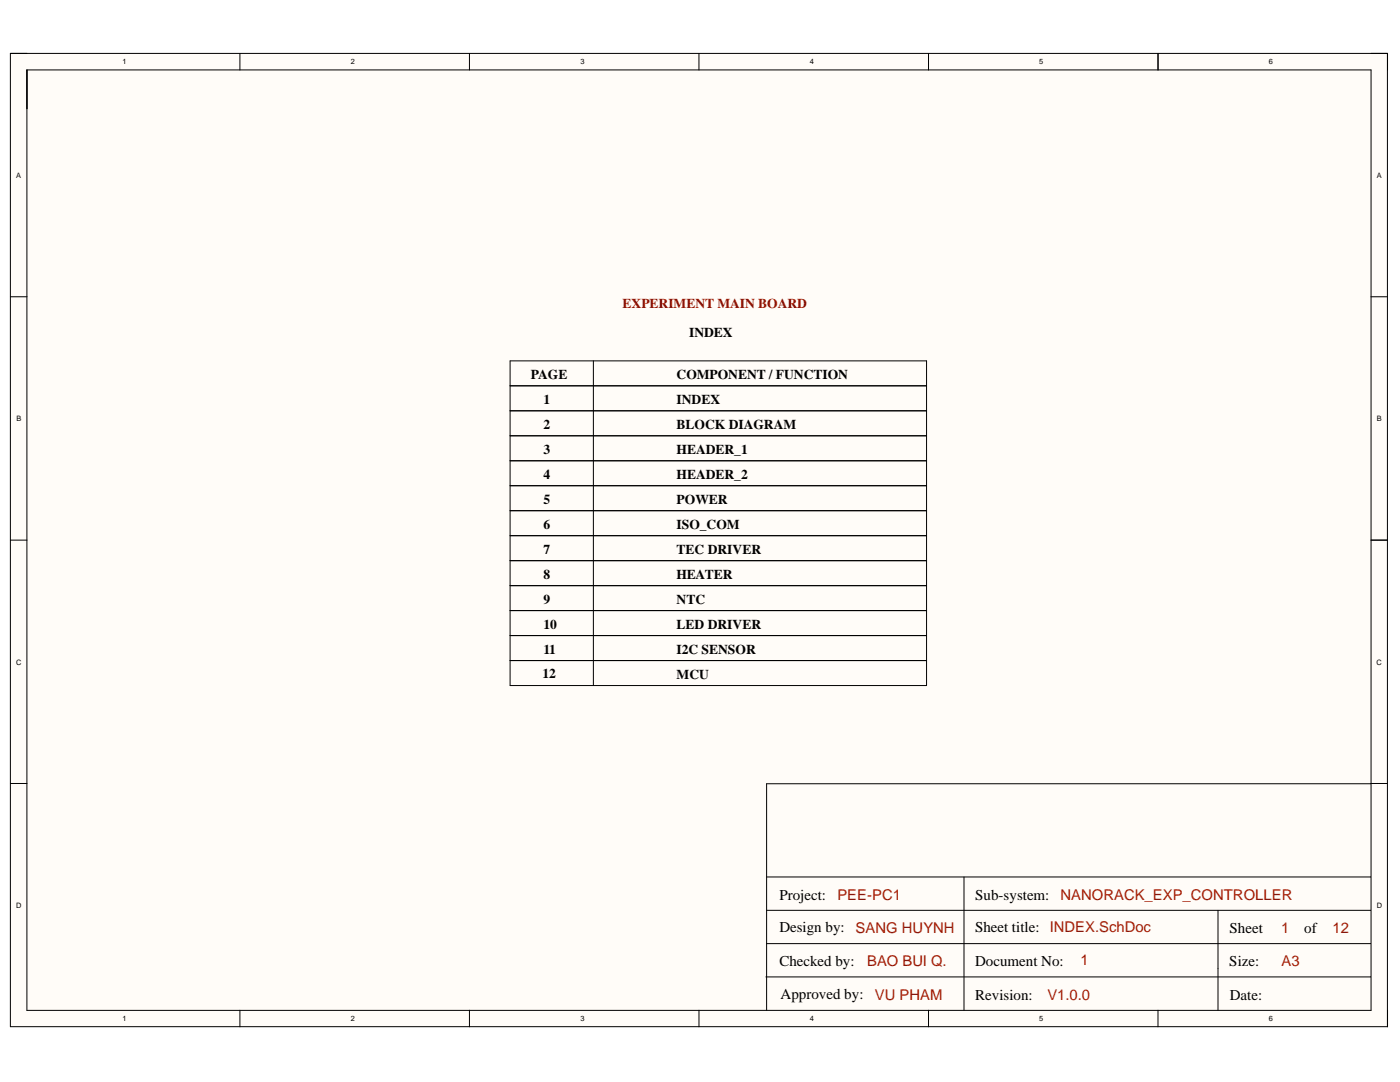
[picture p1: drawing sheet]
<svg xmlns="http://www.w3.org/2000/svg" width="279mm" height="216mm" viewBox="0 0 279 216" stroke-linecap="round" stroke-linejoin="round" font-family="sans-serif">
<defs><g id="words">
<g font-size="3">
<text x="155.5" y="179.5">Project:</text>
<text x="194.6" y="179.5">Sub-system:</text>
<text x="155.5" y="186">Design by:</text>
<text x="194.6" y="186">Sheet title: INDEX.SchDoc</text>
<text x="245.4" y="186.2">Sheet</text>
<text x="260.3" y="186.2">of</text>
<text x="155.5" y="192.8">Checked by:</text>
<text x="194.6" y="192.8">Document No:</text>
<text x="245.3" y="192.8">Size:</text>
<text x="155.8" y="199.3">Approved by:</text>
<text x="194.6" y="199.4">Revision:</text>
<text x="245.4" y="199.4">Date:</text>
</g>
<g font-size="3" fill="#a61c00">
<text x="167.1" y="179.5">PEE-PC1</text>
<text x="211.6" y="179.5">NANORACK_EXP_CONTROLLER</text>
<text x="170.8" y="186.2">SANG HUYNH</text>
<text x="255.7" y="186.2">1</text>
<text x="265.9" y="186.2">12</text>
<text x="173.1" y="192.8">BAO BUI Q.</text>
<text x="215.7" y="192.6">1</text>
<text x="255.8" y="192.8">A3</text>
<text x="174.6" y="199.4">VU PHAM</text>
<text x="209" y="199.4">V1.0.0</text>
</g>
<text font-size="2.7" fill="#900" x="124.3" y="61.5">EXPERIMENT MAIN BOARD</text>
<g font-size="2.7">
<text x="137.5" y="67.3">INDEX</text>
<text x="105.9" y="75.6">PAGE</text>
<text x="135" y="75.6">COMPONENT / FUNCTION</text>
<text x="108.4" y="80.6">1</text>
<text x="135" y="80.6">INDEX</text>
<text x="108.4" y="85.6">2</text>
<text x="135" y="85.6">BLOCK DIAGRAM</text>
<text x="108.4" y="90.6">3</text>
<text x="108.4" y="95.5">4</text>
<text x="135" y="90.6">HEADER_1</text>
<text x="135" y="95.5">HEADER_2</text>
<text x="108.4" y="100.5">5</text>
<text x="135" y="100.5">POWER</text>
<text x="108.4" y="105.5">6</text>
<text x="135" y="105.5">ISO_COM</text>
<text x="108.4" y="110.5">7</text>
<text x="135" y="110.5">TEC DRIVER</text>
<text x="108.4" y="115.4">8</text>
<text x="135" y="115.4">HEATER</text>
<text x="108.4" y="120.4">9</text>
<text x="108.4" y="125.4">10</text>
<text x="135" y="120.4">NTC</text>
<text x="135" y="125.4">LED DRIVER</text>
<text x="108.4" y="130.4">11</text>
<text x="135" y="130.4">I2C SENSOR</text>
<text x="108.3" y="135.2">12</text>
<text x="135" y="135.4">MCU</text>
</g>
<g font-size="1.5">
<text x="24.4" y="12.9">1</text>
<text x="70" y="12.9">2</text>
<text x="115.8" y="12.9">3</text>
<text x="161.6" y="12.9">4</text>
<text x="207.4" y="12.9">5</text>
<text x="253.2" y="12.9">6</text>
<text x="3.3" y="35.5">A</text>
<text x="274.8" y="35.5">A</text>
<text x="3.3" y="84">B</text>
<text x="274.8" y="84">B</text>
<text x="3.2" y="132.6">C</text>
<text x="274.7" y="132.6">C</text>
<text x="3.3" y="181.1">D</text>
<text x="274.8" y="181.1">D</text>
<text x="24.4" y="203.8">1</text>
<text x="70" y="203.8">2</text>
<text x="115.8" y="203.8">3</text>
<text x="161.6" y="203.8">4</text>
<text x="207.4" y="203.8">5</text>
<text x="253.2" y="203.8">6</text>
</g>
</g></defs>
<g fill="#fffcf8">
<path d="M2.1 10.7h274.8v194.2h-274.8z" fill-rule="evenodd"/>
<path d="M5.4 14h268.2v187.6h-268.2z" fill-rule="evenodd"/>
</g>
<g fill="none" stroke="#000" stroke-width=".2">
<path d="M5.4 14h268.2v187.6h-268.2zM47.9 10.7v3.3M93.7 10.7v3.3M139.5 10.7v3.3M185.3 10.7v3.3M231.1 10.7v3.3M2.1 59.2h3.3M273.6 59.2h3.3M101.8 72h83.1v64.8h-83.1zM101.8 77h83.1M118.4 72v64.8M101.8 82h83.1"/>
<path d="M101.8 87h83.1M101.8 91.9h83.1M101.8 96.9h83.1M2.1 107.8h3.3M101.8 101.9h83.1M101.8 106.9h83.1M101.8 111.9h83.1M101.8 116.9h83.1M273.6 107.8h3.3M101.8 121.8h83.1M101.8 126.8h83.1M101.8 131.8h83.1"/>
<path d="M2.1 156.3h3.3M273.5 156.4h-120.5v45.2M273.6 156.3h3.3M153 175h120.5M192.4 175v26.6M152.8 194.9h120.7M153 188.3h120.5M153 181.6h120.5M243.1 181.6v20M47.9 201.6v3.3M93.7 201.6v3.3M139.5 201.6v3.3"/>
<path d="M185.3 201.6v3.3M231.1 201.6v3.3M276.9 204.9h-274.8v-194.2h274.8v194.2"/>
</g>
<use href="#words"/>
</svg>
